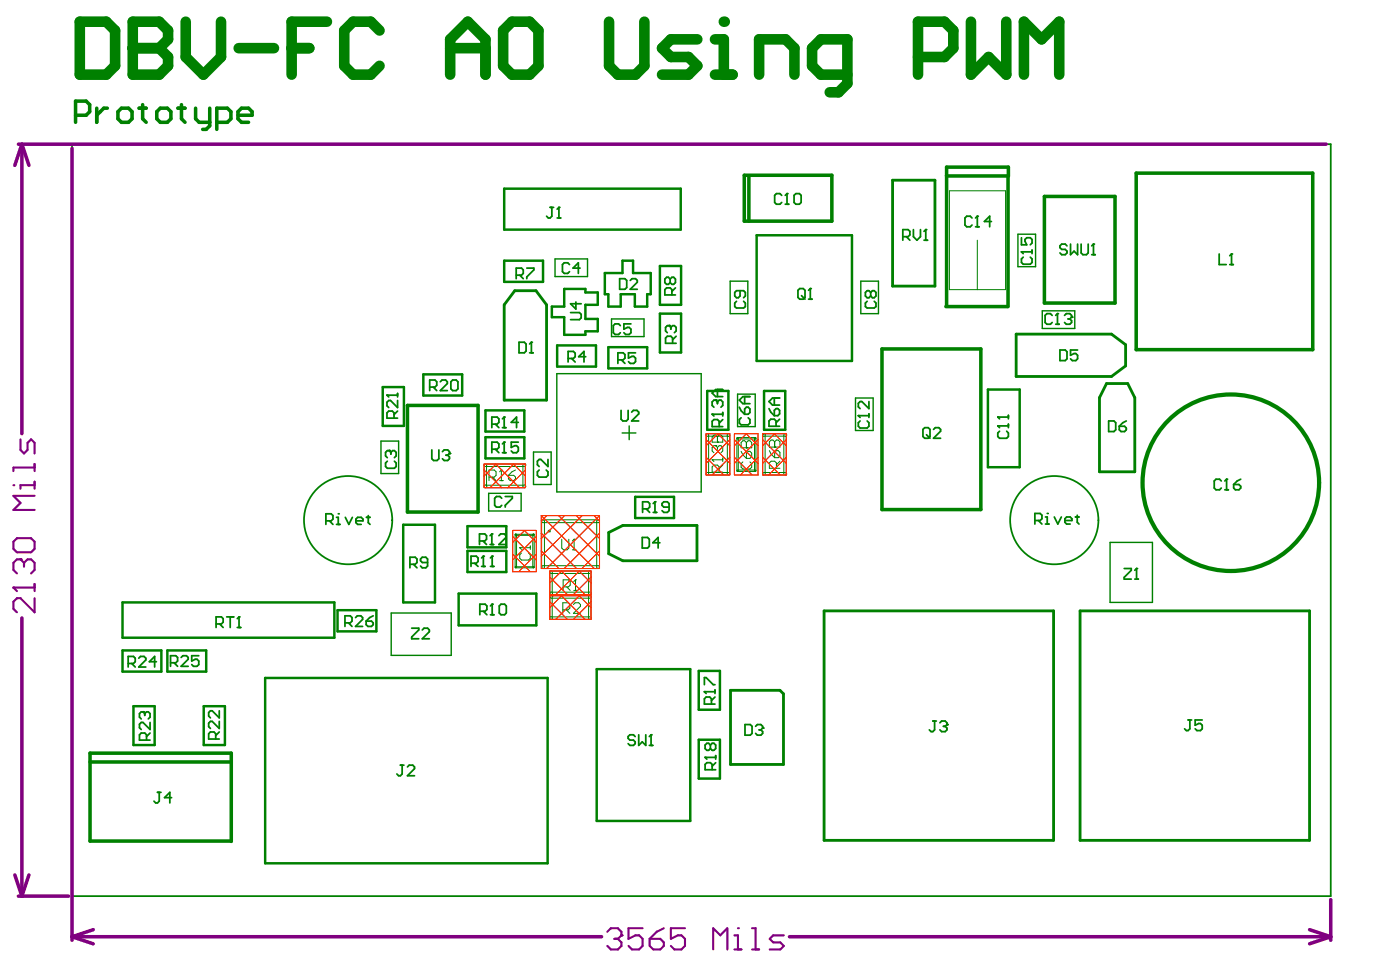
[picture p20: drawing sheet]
<svg xmlns="http://www.w3.org/2000/svg" width="84mm" height="58mm" viewBox="0 0 84 58" stroke-linecap="round" stroke-linejoin="round" font-family="sans-serif">
<g fill="none" stroke="#008000" stroke-width=".08">
<path d="M33.3 15.5h1.9v1.1h-1.9zM36.7 19.1h1.9v1.1h-1.9zM43.8 16.9h1v1.9h-1zM51.6 16.9h1.1v1.9h-1.1zM61 14h1.1v2h-1.1zM62.5 18.6h2v1.1h-2zM22.8 26.4h1.1v2h-1.1zM23.5 36.8h3.6v2.5h-3.6zM29.3 29.6h2v1h-2zM32 27.1h1.1v2h-1.1zM33.4 22.4h8.7v7.1h-8.7zM37.3 26h.8"/>
<path d="M37.7 25.5v.9M44.2 23.6h1.1v2h-1.1zM51.3 23.9h1.1v1.9h-1.1zM66.6 32.5h2.5v3.6h-2.5z"/>
</g>
<g fill="none" stroke="#008000" stroke-width=".15">
<path d="M30.2 11.3h10.6v2.5h-10.6zM30.2 15.6h2.4v1.3h-2.4zM33.8 17.3h1.3v.2h.7v.8h-.7v.8h.7v.8h-.7v.2h-1.3v-1.1h-.7v-.6h.7zM36.3 16.4h1v-.8h.7v.8h1v1.2h-.2v.8h-.7v-.8h-.9v.8h-.7v-.8h-.2zM39.6 15.9h1.2v2.4h-1.2zM39.6 18.8h1.2v2.3h-1.2zM45.4 14.1h5.7v7.5h-5.7zM7.3 36.1h12.8v2.1h-12.8zM7.3 39h2.4v1.3h-2.4zM10 39h2.4v1.3h-2.4zM20.2 36.6h2.4v1.3h-2.4zM23 23.2h1.2v2.3h-1.2z"/>
<path d="M24.2 31.5h1.9v4.6h-1.9zM25.4 22.4h2.3v1.3h-2.3zM27.5 35.6h4.7v1.9h-4.7zM28 31.5h2.4v1.3h-2.4zM28 33h2.4v1.3h-2.4zM29.1 24.6h2.3v1.3h-2.3zM29.1 26.2h2.3v1.3h-2.3zM33.4 20.7h2.3v1.3h-2.3zM36.5 20.8h2.3v1.3h-2.3zM38.1 29.8h2.3v1.3h-2.3zM42.4 23.4h1.3v2.4h-1.3zM45.8 23.4h1.3v2.4h-1.3z"/>
<path d="M59.2 23.4h2v4.6h-2zM8 42.3h1.3v2.4h-1.3zM12.2 42.3h1.3v2.4h-1.3zM15.9 40.7h16.9v11.1h-16.9zM35.8 40.1h5.6v9.1h-5.6zM41.9 40.2h1.3v2.4h-1.3zM41.9 44.4h1.3v2.3h-1.3z"/>
</g>
<g fill="none" stroke="#008000" stroke-width=".06">
<path d="M56.9 11.4h3.4v6h-3.4zM58.6 14.4v3M29.1 27.8h2.3l.1 .1-.1 .1h-2.3zM29.1 27.8l.1 .1v1.3h-.1h-.1zM29.1 29.1l-.1 .1h.1h2.3h.1l-.1-.1M29.1 29.1h2.3M29.3 28.6h.3l.2-.1v-.2l-.2-.1h-.3v.6M29.5 28.6l.3 .2M30 28.8h.2M30.1 28.2h.1M30.1 28.2l-.1 .1M30.1 28.2v.6"/>
<path d="M30.5 28.5h.3l.1 .2-.1 .1h-.2l-.1-.1zM30.9 32l.1 .1-.1 1.9zM30.9 28.2l-.4 .3M30.9 34h1.1M30.9 32v.1h1.1v-.1M30.9 32h1.1M31.2 32.8h.1M31.2 32.8h.6M31.2 32.8l.1 .1M31.3 33.2l-.1 .1v.2l.1 .1h.4l.1-.1v-.2l-.1-.1M31.5 27.9v1.3M31.5 27.9l-.1-.1v.1v1.3h.1"/>
<path d="M31.8 32.7v.2M32 32v.1v1.9zM32.5 31.2l.2 .1v2.7l-.1 .1-.1-.1zM32.5 31.2h3.4l.1 .1h-.1h-3.3zM32.5 33.9h3.4l.1 .1-.1 .1h-3.3zM32.9 31.8h.1v.1h-.1zM33 34.2h2.4l.1 .1-.1 .1h-2.3zM33.1 37l-.1 .1h.1h2.3h.1l-.1-.1M33.1 35.5l-.1 .1 .1 .1h2.3l.1-.1-.1-.1M33.1 35.7l-.1 .1 .1 .1h2.3l.1-.1-.1-.1M33.1 37h2.3M33.1 35.5h2.3"/>
<path d="M33.1 35.7h2.3M33.1 34.3v1.3M33.1 35.8v1.3M33.1 34.3v-.1l-.1 .1v1.3l.1 .1v-.1M33.1 35.8v-.1l-.1 .1v1.3h.1M33.7 32.3v.6l.1 .1h.2l.1-.1v-.6M33.8 36.6h.3l.1-.1v-.3l-.1-.1h-.3v.7M33.8 35.2h.3l.1-.1v-.2l-.1-.1h-.3v.6M34 36.6l.2 .2M34 35.2l.2 .2M34.3 33h.2M34.4 36.2l.1-.1h.2l.1 .1v.2l-.4 .4h.4"/>
<path d="M34.4 35.4h.2M34.4 32.3h.1M34.4 32.3v.7M34.4 32.3l-.1 .1M34.5 34.8h.1M34.5 34.8l-.1 .1M34.5 34.8v.6M35.3 34.2l.2 .1v1.3l-.1 .1-.1-.1zM35.3 35.7l.2 .1v1.3h-.1h-.1zM35.8 31.2l.2 .1v2.7l-.1 .1-.1-.1zM42.3 26.1l.1-.1 .1 .1v2.3l-.1 .1-.1-.1M42.3 26.1v2.3"/>
<path d="M42.4 26h1.3l.1 .1-.1 .1h-1.3zM42.4 28.5l-.1-.1 .1-.1h1.3l.1 .1-.1 .1M42.4 28.5h1.3M42.7 27.6h.1M42.7 26.2l.1-.1 .2 .1 .2-.1 .1 .1v.3h-.6zM42.7 28.3v-.3l.1-.1h.2l.1 .1v.3M42.7 27.6l.1 .1M42.7 27.6h.6M42.9 26.7h.1M42.9 26.7l-.2 .1v.2l.1 .1M42.9 26.7l.1 .1M43 26.5h.1"/>
<path d="M43 26.8l.1-.1 .2 .1v.2l-.1 .1M43 26.2v.3M43 26.8v.1M43.3 27.9l-.2 .2M43.3 27.5v.2M43.6 26.1l.1-.1 .1 .1v2.3l-.1 .1-.1-.1M43.6 26.1v2.3M44.2 26.2l.1 .1-.1 2zM44.2 28.2h1.1l-1.1 .1zM44.2 26.2l1.1 .1h-1.1zM44.4 26.5l.2-.1 .2 .1 .2-.1 .1 .1v.4h-.7zM44.4 27.1l.4 .4"/>
<path d="M44.6 27.7l-.2 .1v.2l.2 .1h.4l.1-.1v-.2l-.1-.1M44.8 26.9h.1M44.8 27.2l.2-.1 .1 .1v.2l-.1 .1h-.2zM44.8 26.5v.4M45.3 26.2v.1v2zM45.8 26l.1 .1v2.3l-.1 .1-.1-.1zM45.8 26h1.3l.1 .1-.1 .1h-1.3zM45.8 28.5l-.1-.1 .1-.1h1.3l.1 .1-.1 .1M45.8 28.5h1.3M46.1 26.5l.1-.1 .3 .1 .2-.1 .1 .1v.3h-.7zM46.1 27l.4 .4M46.5 26.8h.1"/>
<path d="M46.5 27.1l.2-.1 .1 .1v.2l-.1 .1h-.2zM46.5 26.5v.3M46.6 28.1v-.3l-.1-.1h-.3l-.1 .1v.3h.7M46.8 27.7l-.2 .2M47.2 26.1v2.3M47.2 26.1l-.1-.1-.1 .1v2.3l.1 .1 .1-.1"/>
</g>
<path d="M30.9 17.4h1.2l.7 .9v5.7h-2.6v-5.7zM53.5 10.8h2.6v6.4h-2.6zM36.5 31.9l.9-.4h4.4v2.1h-4.4l-.9-.4zM49.4 36.6h13.8v13.8h-13.8zM60.9 20h5.8l.8 .7v1.2l-.8 .7h-5.8zM64.8 36.6h13.7v13.8h-13.7zM66.4 23h1.2l.5 .8v4.5h-2.2v-4.5zM43.8 41.4h3l.2 .2v4.2h-3.2z" fill="none" stroke="#008000" stroke-width=".17"/>
<g fill="none" stroke="#008000" stroke-width=".21">
<path d="M4.5 6.9h.7l.2-.2v-.4l-.2-.2h-.7v1.2M5.8 6.5v.8M6.4 6.5h-.2l-.4 .4M7.1 6.7l.2-.2h.4l.2 .2v.4l-.2 .2h-.4l-.2-.2zM8.3 6.5h.5M8.6 6.3v.8l.2 .2M9.4 6.7l.2-.2h.4l.2 .2v.4l-.2 .2h-.4l-.2-.2zM10.7 6.5h.4M10.9 6.3v.8l.2 .2M11.7 6.5v.6l.2 .2h.7M12.6 6.5v1l-.2 .3h-.2M13 7.3h.6l.2-.2v-.4l-.2-.2h-.6v1.3"/>
<path d="M14.3 6.9h.8v-.2l-.2-.2h-.4l-.2 .2v.4l.2 .2h.4M44.6 10.5h5.3v2.8h-5.3zM44.9 10.6v2.7M56.7 18.4h3.7M56.8 10.6h3.7v-.6h-3.7v8.4M60.5 10.6v7.8M62.6 11.8h4.3v6.4h-4.3zM68.1 10.4h10.6v10.6h-10.6zM24.4 24.3h4.3v6.4h-4.3zM52.9 20.9h5.9v9.7h-5.9zM5.4 45.7h8.5M13.9 50.4h-8.5v-5.2h8.5v5.3"/>
</g>
<g fill="none" stroke="#008000" stroke-width=".11">
<path d="M4.3 8.6h75.5v45.1h-75.5zM31 16.5h.3l.1-.1v-.2l-.1-.1h-.3v.6M31.2 16.5l.2 .2M31.6 16.1h.4l-.4 .6M33 12.4h.2M33.1 12.4v.6l-.1 .1-.2-.1M33.4 13.1h.2M33.5 12.4h.1M33.5 12.4v.7M33.5 12.4l-.1 .1M34.2 15.9l-.2-.1h-.2l-.1 .1v.4l.1 .1h.2l.2-.1M34.2 18.7h.5l.2 .1v.3l-.2 .1h-.5"/>
<path d="M34.5 18.1v.4l-.3-.3h.7M34.8 16.1h-.4l.3-.3v.6M37.2 16.7h.3l.1 .1v.4l-.1 .1h-.3zM37.2 19.5l-.1-.1h-.2l-.1 .1v.4l.1 .2h.2l.1-.2M37.8 16.8l.1-.1h.2l.1 .1v.1l-.4 .4h.4M37.8 19.4h-.4v.3l.2-.1 .2 .1v.2l-.1 .2h-.2l-.1-.2M40.1 19.5h.1M40.1 19.5l-.2 .1v.2l.1 .1M40.1 19.5l.1 .1M40.2 16.7l-.1-.1-.2 .1v.2l.1 .1 .2-.1M40.2 16.7l.1-.1 .2 .1v.2l-.1 .1-.2-.1M40.2 16.7v.2"/>
<path d="M40.2 19.6l.1-.1 .2 .1v.2l-.1 .1M40.2 19.6v.1M40.3 17.7v-.3l-.1-.1h-.2l-.1 .1v.3h.6M40.5 17.3l-.2 .2M44.2 18.1l-.1 .1v.2l.1 .1h.4l.1-.1v-.2l-.1-.1M44.4 17.4v.3l-.1 .2-.2-.2v-.2l.1-.1h.4l.1 .1v.2l-.1 .2M46.9 11.7l-.1-.1h-.2l-.1 .1v.4l.1 .1h.2l.1-.1M47.1 12.2h.2M47.2 11.6h.1M47.2 11.6v.6M47.2 11.6l-.1 .1M47.6 11.7l.1-.1h.2l.1 .1v.4l-.1 .1h-.2l-.1-.1z"/>
<path d="M47.9 17.4l.1-.1h.2l.1 .1v.4l-.1 .1h-.2l-.1-.1zM48.1 17.7l.2 .2M48.5 17.9h.2M48.6 17.3h.1M48.6 17.3v.6M48.6 17.3l-.1 .1M52 18.1l-.1 .1v.2l.1 .1h.4l.1-.1v-.2l-.1-.1M52.2 17.5l-.1-.1-.2 .1v.2l.1 .2 .2-.2M52.2 17.5l.1-.1 .2 .1v.2l-.1 .2-.2-.2M52.2 17.5v.2M54.1 14.2h.4l.1-.1v-.2l-.1-.1h-.4v.6M54.4 14.2l.2 .2"/>
<path d="M54.8 13.8v.4l.2 .2 .2-.2v-.4M55.4 14.4h.2M55.5 13.8h.1M55.5 13.8v.6M55.5 13.8l-.1 .1M58.3 13.1l-.1-.1h-.2l-.1 .1v.4l.1 .1h.2l.1-.1M58.5 13.6h.2M58.6 13h.1M58.6 13l-.1 .1M58.6 13v.6M59.5 13.3h-.5l.4-.3v.6M61.3 15.1h.1"/>
<path d="M61.3 14.3v.4h.3l-.1-.2 .1-.2h.2l.1 .1v.2l-.1 .1M61.3 15.1h.6M61.3 15.1l.1 .1M61.4 15.4l-.1 .1v.2l.1 .1h.4l.1-.1v-.2l-.1-.1M61.9 15v.2M63.1 18.9l-.1-.1h-.2l-.1 .1v.4l.1 .1h.2l.1-.1M63.3 19.4h.2M63.4 18.8h.1M63.4 18.8v.6M63.4 18.8l-.1 .1M63.8 18.9l.1-.1h.3l.1 .2M64 14.7l-.1-.1h-.2l-.1 .2 .1 .2h.2l.1 .2-.1 .1h-.2l-.1-.1"/>
<path d="M64.1 19.1h.1M64.2 19.1l.1 .1-.1 .2h-.3l-.1-.1M64.2 14.6v.7l.2-.2 .2 .2v-.7M64.3 19h.1M64.3 19l-.1 .1M64.8 14.6v.6l.1 .1h.3l.1-.1v-.6M65.5 15.3h.2M65.6 14.6h.1M65.6 14.6v.7M65.6 14.6l-.1 .1M73.1 15.2v.7h.4M73.8 15.9h.2"/>
<path d="M73.9 15.2h.1M73.9 15.2l-.1 .1M73.9 15.2v.7M7.7 39.8h.3l.1-.1v-.2l-.1-.1h-.3v.6M7.9 39.8l.2 .2M8.3 39.5l.1-.1h.2l.1 .1v.1l-.4 .4h.4M9.4 39.7h-.4l.3-.3v.6M10.2 39.7h.3l.2-.1v-.2l-.2-.1h-.3v.7M10.4 39.7l.3 .3M10.9 39.4l.1-.1h.2l.1 .1v.1l-.4 .5h.4M11.9 39.3h-.4v.3l.2-.1 .2 .1v.2l-.1 .2h-.2l-.1-.2M13 37.4h.3l.1-.1v-.2l-.1-.1h-.3v.6"/>
<path d="M13.2 37.4l.2 .2M13.6 37h.4M13.8 37v.6M14.2 37.6h.2M14.3 37h.1M14.3 37v.6M14.3 37l-.1 .1M19.5 31.2h.4l.1-.1v-.2l-.1-.1h-.4v.6M19.8 31.2l.2 .2M20.2 31.4h.2M20.2 31h.1v.4M20.3 30.8h.1"/>
<path d="M20.7 37.3h.3l.1-.1v-.2l-.1-.1h-.3v.7M20.7 31l.2 .4 .2-.4M20.9 37.3l.2 .3M21.3 37l.1-.1h.2l.1 .1v.1l-.4 .5h.4M21.3 31.2h.5l-.1-.2h-.2l-.2 .1v.2l.2 .1h.2M22 37.2h.3l.1 .3-.1 .1h-.2l-.1-.1zM22 31h.2M22.1 30.9v.4l.1 .1M22.4 36.9l-.4 .3M23.2 23.7h.1M23.2 23.7h.6M23.2 23.7l.1 .1"/>
<path d="M23.2 27.7l-.1 .1v.2l.1 .1h.5l.1-.1v-.2l-.1-.1M23.3 27h.1M23.3 27l-.2 .1v.2l.1 .1M23.3 27l.1 .1M23.4 27.1l.1-.1 .3 .1v.2l-.1 .1M23.4 27.1v.1M23.6 25.1v-.3l-.1-.2h-.2l-.1 .2v.3h.6M23.8 24v.4l-.4-.4-.2 .1v.2l.1 .1M23.8 24.6l-.2 .3M23.8 23.6v.2M24.6 33.8h.3l.1-.1v-.2l-.1-.1h-.3v.6M24.7 37.7h.4l-.4 .6h.4"/>
<path d="M24.8 33.8l.2 .2M25.3 37.8l.1-.1h.2l.1 .1v.1l-.4 .4h.4M25.6 33.7h-.3l-.1-.1 .1-.2h.2l.1 .1v.4l-.1 .1h-.2l-.1-.1M25.8 23.2h.3l.1-.1v-.2l-.1-.1h-.3v.6M25.9 27v.5l.1 .1h.2l.1-.1v-.5M26 23.2l.2 .2M26.4 22.9l.1-.1h.2l.1 .1v.1l-.4 .4h.4M26.5 27.1l.1-.1h.2l.2 .2M26.7 27.3h.1M26.8 27.3l.2 .1-.2 .2h-.2l-.1-.1M27 27.2h.1M27 27.2l-.2 .1"/>
<path d="M27 22.9l.1-.1h.3l.1 .1v.4l-.1 .1h-.3l-.1-.1zM28.2 33.8h.4l.1-.1v-.2l-.1-.2h-.4v.7M28.5 33.8l.2 .2M28.8 32.4h.3l.1-.1v-.2l-.1-.1h-.3v.7M28.8 36.7h.3l.1-.2v-.2l-.1-.1h-.3v.7M28.9 34h.2M29 32.4l.2 .3M29 33.3h.1M29 36.7l.2 .2M29 33.3l-.1 .2M29 33.3v.7M29.4 32.7h.2"/>
<path d="M29.4 36.9h.2M29.4 34h.2M29.5 32h.1M29.5 25.4h.3l.1-.1v-.2l-.1-.1h-.3v.6M29.5 26.9h.3l.1-.1v-.2l-.1-.1h-.3v.6M29.5 32l-.1 .1M29.5 32v.7M29.5 36.2h.1M29.5 33.3h.1M29.5 33.3l-.1 .2M29.5 36.2l-.1 .1M29.5 33.3v.7"/>
<path d="M29.5 36.2v.7M29.7 25.4l.2 .2M29.7 26.9l.2 .2M29.9 32.1l.1-.1h.2l.1 .1v.1l-.4 .5h.4M29.9 36.3l.1-.1h.3l.1 .1v.5l-.1 .1h-.3l-.1-.1zM30.1 29.9l-.1-.1h-.2l-.1 .1v.4l.1 .1h.2l.1-.1M30.1 25.6h.2M30.1 27.1h.2M30.2 25h.1M30.2 26.5h.1M30.2 25l-.1 .1M30.2 25v.6"/>
<path d="M30.2 26.5v.6M30.2 26.5l-.1 .1M30.3 29.8h.4l-.4 .6M31.1 25.3h-.4l.3-.3v.6M31.1 26.5h-.4v.3l.2-.1 .2 .1v.2l-.1 .1h-.2l-.1-.1M31.1 20.5h.3l.2 .1v.5l-.2 .1h-.3zM31.8 21.2h.2M31.9 20.5h.1M31.9 20.5l-.1 .1M31.9 20.5v.7M32.3 28.2l-.1 .1v.2l.1 .1h.5l.1-.1v-.2l-.1-.1M32.9 27.5v.5l-.5-.5h-.1l-.1 .2v.2l.1 .1"/>
<path d="M34.1 21.5h.3l.1-.1v-.2l-.1-.1h-.3v.6M34.3 21.5l.2 .2M35.1 21.4h-.4l.3-.3v.6M37.1 21.6h.3l.1-.1v-.2l-.1-.1h-.3v.6M37.2 24.6v.5l.2 .1h.2l.1-.1v-.5M37.3 21.6l.2 .2M37.9 24.7l.1-.1h.2l.1 .1v.1l-.4 .4h.4M38.1 21.2h-.4v.3l.2-.1 .2 .1v.2l-.1 .1h-.2l-.1-.1M38.5 32.2h.3l.1 .1v.5l-.1 .1h-.3zM38.5 30.5h.4l.1-.1v-.2l-.1-.1h-.4v.6M38.7 30.5l.3 .2M39.2 30.7h.2"/>
<path d="M39.3 30.1h.1M39.3 30.1l-.1 .1M39.3 30.1v.6M39.6 32.5h-.4l.3-.3v.7M40.1 30.4h-.3l-.1-.1 .1-.2h.2l.1 .1v.4l-.1 .1h-.2l-.1-.1M40.3 20.6v-.3l-.1-.1h-.2l-.1 .1v.3h.6M40.5 20.2l-.2 .2M42.7 24.8h.1M42.7 24.8l.1 .1M42.7 24.8h.6M42.9 24h.1M42.9 24l-.2 .1v.2l.1 .1"/>
<path d="M42.9 24l.1 .1M43 24.1l.1-.1 .2 .1v.2l-.1 .1M43 23.4v.4M43 24.1v.1M43.1 25.6v-.3l-.1-.1h-.2l-.1 .1v.3h.6M43.3 25.2l-.2 .2M43.3 24.7v.2M43.3 23.4h-.4l-.2 .2 .2 .2h.4M44.3 24.4l.4 .4M44.4 25.1l-.1 .1v.2l.1 .1h.5l.1-.1v-.2l-.1-.1M44.7 24.5l.2-.1 .1 .1v.2l-.1 .1h-.2zM44.7 23.8v.4"/>
<path d="M45 23.8h-.4l-.3 .2 .3 .2h.4M46.1 24.5l.3 .4M46.4 24.6l.2-.1 .2 .1v.2l-.2 .1h-.2zM46.4 23.9v.4M46.5 25.6v-.4l-.1-.1h-.2l-.1 .1v.4h.7M46.8 25.1l-.3 .2M46.8 23.9h-.5l-.2 .2 .2 .2h.5M51.5 24.9h.1M51.5 24.9h.6M51.5 24.9l.1 .1M51.6 25.2l-.1 .1v.3l.1 .1h.4l.1-.1v-.3l-.1-.1M52.1 24.1v.4l-.4-.4-.2 .1v.2l.1 .1"/>
<path d="M52.1 24.8v.2M55.4 25.7l.1-.1h.2l.1 .1v.5l-.1 .1h-.2l-.1-.1zM55.6 26.1l.2 .2M56 25.7l.1-.1h.2l.1 .1v.2l-.4 .4h.4M59.8 25.5h.1M59.8 25h.1M59.8 25.5h.7M59.8 25.5l.1 .1M59.8 25h.7M59.8 25l.1 .1M59.9 25.9l-.1 .1v.2l.1 .1h.5l.1-.1v-.2l-.1-.1M60.5 24.9v.2"/>
<path d="M60.5 25.4v.2M62.1 31.2h.3l.1-.1v-.2l-.1-.1h-.3v.6M62.3 31.2l.2 .2M62.7 31.4h.2M62.7 31h.1v.4M62.8 30.8h.1M63.2 31l.2 .4 .3-.4M63.6 21h.3l.1 .1v.4l-.1 .1h-.3zM63.9 31.2h.4l-.1-.2h-.2l-.1 .1v.2l.1 .1h.2M64.5 31h.2M64.6 30.9v.4l.1 .1M64.6 21h-.4v.3l.2-.1 .2 .1v.2l-.1 .1h-.2l-.1-.1"/>
<path d="M66.5 25.2h.3l.1 .1v.5l-.1 .1h-.3zM67.1 25.6h.3l.1 .2-.1 .1h-.2l-.1-.1zM67.4 34.1h.4v.1l-.4 .4v.1h.4M67.5 25.2l-.4 .4M68.1 34.7h.2M68.2 34.1h.1M68.2 34.1v.6M68.2 34.1l-.1 .1M73.2 28.8l-.1-.1h-.2l-.1 .1v.5l.1 .1h.2l.1-.1M73.5 29.4h.2M73.6 28.7h.1M73.6 28.7v.7"/>
<path d="M73.6 28.7l-.1 .1M74 29.1h.3l.1 .2-.1 .1h-.2l-.1-.1zM74.4 28.7l-.4 .4M8.6 42.7h.1M8.6 42.7l-.2 .1v.2l.1 .1M8.6 42.7l.1 .1M8.7 42.8l.1-.1 .2 .1v.2l-.1 .1M8.7 42.8v.1M8.8 44.4v-.3l-.1-.1h-.2l-.1 .1v.3h.6M9 43.3v.4l-.4-.4-.2 .1v.2l.1 .1M9 44l-.2 .2M9.4 47.5h.3"/>
<path d="M9.5 47.5v.5l-.1 .1-.2-.1M10.3 47.8h-.4l.3-.3v.6M12.9 44.3v-.3l-.1-.1h-.2l-.1 .1v.3h.6M13.1 42.6v.4l-.4-.4-.2 .1v.2l.1 .1M13.1 43.3v.4l-.4-.4-.2 .1v.2l.1 .1M13.1 43.9l-.2 .2M24 45.9h.2M24.1 45.9v.5l-.1 .1-.2-.1M24.4 46l.1-.1h.3l.1 .1v.1l-.5 .4h.5M38.1 44.2l-.1-.1h-.2l-.1 .1 .1 .2h.2l.1 .1-.1 .2h-.2l-.1-.1M38.3 44.1v.6l.2-.2 .2 .2v-.6M38.9 44.7h.3"/>
<path d="M39 44.1h.1M39 44.1v.6M39 44.1l-.1 .1M42.2 41.5h.1M42.2 41.1v-.5l.7 .5M42.2 41.5l.1 .1M42.2 41.5h.7M42.3 45.4h.1M42.3 45.4l.1 .1M42.3 45.4h.6M42.6 44.7l-.1-.1-.2 .1v.2l.1 .1 .2-.1M42.6 44.7l.1-.1 .2 .1v.2l-.1 .1-.2-.1"/>
<path d="M42.6 44.7v.2M42.7 42.2v-.3l-.1-.1h-.3l-.1 .1v.3h.7M42.7 46.2v-.4l-.1-.1h-.2l-.1 .1v.4h.6M42.9 41.8l-.2 .2M42.9 41.4v.2M42.9 45.7l-.2 .2M42.9 45.3v.2M44.7 43.4h.3l.1 .2v.4l-.1 .1h-.3zM45.3 43.6l.1-.2h.2l.1 .3M45.5 43.8h.1M45.6 43.8l.1 .1-.1 .2h-.2l-.1-.1M45.7 43.7h.1"/>
<path d="M45.7 43.7l-.1 .1M55.9 43.2h.3M56 43.2v.6l-.1 .1-.2-.1M56.4 43.3l.1-.1h.2l.1 .2M56.6 43.6h.1M56.7 43.6l.1 .1-.1 .2h-.2l-.1-.1M56.8 43.4h.1M56.8 43.4l-.1 .2M71.3 43.2h.2M71.4 43.2v.5l-.1 .1-.3-.1M72.1 43.2h-.4v.3l.2-.1 .2 .1v.2l-.1 .1h-.2l-.1-.1"/>
</g>
<path d="M4.8 1.3h1.6l.5 .5v2.1l-.5 .6h-1.6zM8 1.3v3.2h1.5l.6-.6v-.5l-.6-.5h-1.5" fill="none" stroke="#008000" stroke-width=".64"/>
<circle cx="8" cy="2.9" r=".32" fill="#008000"/>
<g fill="none" stroke="#008000" stroke-width=".64">
<path d="M8 1.3h1.5l.6 .5v.6l-.6 .5h-1.5M11.1 1.3v2.1l1.1 1.1 1.1-1.1v-2.1M14.3 2.9h2.1M17.5 2.9h1M19.6 1.3h-2.1v3.2M22.8 1.8l-.6-.5h-1l-.6 .5v2.1l.6 .6h1l.6-.6M27 2.9h2.1M27 4.5v-2.1l1.1-1.1 1 1.1v2.1M30.2 1.8l.5-.5h1.1l.5 .5v2.1l-.5 .6h-1.1l-.5-.6zM36.5 1.3v2.6l.6 .6h1l.5-.6v-2.6M41.8 2.4h-1.6l-.5 .5 .5 .5h1.1l.5 .5-.5 .6h-1.6M42.9 4.5h1"/>
<path d="M42.9 2.4h.5v2.1"/>
</g>
<circle cx="43.4" cy="1.3" r=".32" fill="#008000"/>
<path d="M45.5 4.5v-2.1h1.6l.5 .5v1.6M50.8 4.5h-1.6l-.5-.6v-1l.5-.5h1.6v2.6l-.5 .5h-.5M55.1 3.4h1.5l.6-.5v-1.1l-.6-.5h-1.5v3.2M58.2 1.3v3.2l1.1-1.1 1 1.1v-3.2M61.4 4.5v-3.2l1.1 1.1 1-1.1v3.2" fill="none" stroke="#008000" stroke-width=".64"/>
<g fill="none" stroke="#008000" stroke-width=".11">
<circle cx="20.9" cy="31.2" r="2.65"/>
<circle cx="63.2" cy="31.2" r="2.65"/>
</g>
<circle cx="73.8" cy="28.9" r="5.3" fill="none" stroke="#008000" stroke-width=".25"/>
<g fill="none" stroke="#f30" stroke-width=".06">
<path d="M29 27.8h2.5v1.4h-2.5zM29 28.2l1.1 1M29.7 27.8l1.4 1.4M29.8 27.8l-.8 .7M30.7 31.8h1.5v2.5h-1.5zM30.7 33.2l1.1 1.1M30.7 32.2l1.5 1.4M30.8 27.8l.7 .7M30.8 27.8l-1.4 1.4M31.4 31.8l.8 .7M31.5 31.8l-.8 .7M31.5 28.2l-1.1 1"/>
<path d="M32.2 33.2l-1.1 1.1M32.2 32.2l-1.5 1.4M32.5 33l1 1.1M32.5 32l2.1 2.1M32.5 30.9v3.2h3.5v-3.2M32.5 30.9h3.5M32.5 30.9l3.1 3.2M32.8 30.9l-.3 .3M33 34.2h2.4v1.5h-2.4zM33 35.7h2.4v1.4h-2.4zM33 34.6l1 1.1M33 36.1l1 1"/>
<path d="M33.5 30.9l2.5 2.4M33.7 34.2l1.4 1.5M33.7 35.7l1.4 1.4M33.7 34.2l-.7 .8M33.7 35.7l-.7 .7M33.9 30.9l-1.4 1.4M34.6 30.9l1.4 1.4M34.9 30.9l-2.4 2.4M35.4 35l-.7-.8-1.4 1.5M35.4 34.6l-1 1.1M35.4 36.4l-.7-.7-1.4 1.4M35.4 36.1l-1 1"/>
<path d="M35.6 30.9l.4 .3M36 33l-1.1 1.1M36 32l-2.2 2.1M36 30.9l-3.2 3.2M42.3 26h1.5v2.5h-1.5zM42.3 27.4l1.1 1.1M42.3 26.4l1.5 1.4M43 26l.8 .7M43.1 26l-.8 .7M43.8 27.4l-1.1 1.1M43.8 26.4l-1.5 1.4M44 26h1.5v2.5h-1.5z"/>
<path d="M44 27.4l1.1 1.1M44 26.4l1.5 1.4M44.7 26l.8 .7M44.8 26l-.8 .7M45.5 27.4l-1.1 1.1M45.5 26.4l-1.5 1.4M45.7 26h1.5v2.5h-1.5zM45.7 27.4l1.1 1.1M45.7 26.4l1.5 1.4M46.4 26l.8 .7M46.5 26l-.8 .7M47.2 27.4l-1.1 1.1"/>
<path d="M47.2 26.4l-1.5 1.4"/>
</g>
<g fill="none" stroke="#800080" stroke-width=".21">
<path d="M1.1 8.6h78.4M1.3 8.6l.4 1.3M1.3 8.6l-.4 1.3M1.3 8.6v17.4M4.3 8.9v47.5M1.3 37.1v16.6M.9 52.5l.4 1.2M1.1 53.7h3M1.7 52.5l-.4 1.2M4.3 56.2l1.3 .4M4.3 56.2h31.8M5.6 55.7l-1.3 .5"/>
<path d="M47.3 56.2h32.5M78.5 55.7l1.3 .5M79.8 56.2l-1.3 .4M79.8 53.9v2.5"/>
</g>
<g fill="none" stroke="#800080" stroke-width=".13">
<path d="M.8 35.2h.1M.8 29.1h.1M.8 32.5l.2-.2h.9l.2 .2v.4l-.2 .2h-.9l-.2-.2zM.8 35.2h1.3M.8 35.2l.2 .2M1.2 33.5h.1M1.2 26.3v.7l.2 .2 .3-.2v-.4l.2-.3 .2 .3v.6M1.2 33.5h-.2l-.2 .3v.4l.2 .2M1.2 33.5l.2 .3M1.4 33.8l.3-.3h.2l.2 .3v.4l-.2 .2M1.4 33.8v.2M2.1 27.8v.4"/>
<path d="M2.1 28.9v.4M2.1 35v.4M2.1 35.9v.8l-.9-.8h-.2l-.2 .2v.4l.2 .2M2.1 28h-1.3v.2M2.1 29.7h-1.3l.4 .5-.4 .4h1.3M2.1 29.1h-.9v.2M36.4 55.9l.2-.2h.5l.2 .2v.2M36.8 56.3h.3M37.1 56.3l.2 .2v.2l-.2 .2h-.5l-.2-.2M37.3 56.1h.1M37.3 56.1l-.2 .2M38.5 55.7h-.8v.6l.4-.2h.2l.2 .2v.4l-.2 .2h-.4l-.2-.2"/>
<path d="M39 56.3h.6l.2 .2v.2l-.2 .2h-.4l-.2-.2zM39.8 55.7l-.4 .2-.4 .4M41.1 55.7h-.9v.6l.5-.2h.2l.2 .2v.4l-.2 .2h-.5l-.2-.2M42.8 56.9v-1.2l.4 .4 .4-.4v1.2M44 56.9h.5M44 56.1h.3v.8M44.3 55.7h.1M45.1 55.7h.2v1.2M45.1 56.9h.4M47 56.1h-.6l-.2 .2 .2 .2h.4l.2 .2-.2 .2h-.6"/>
</g>
</svg>
